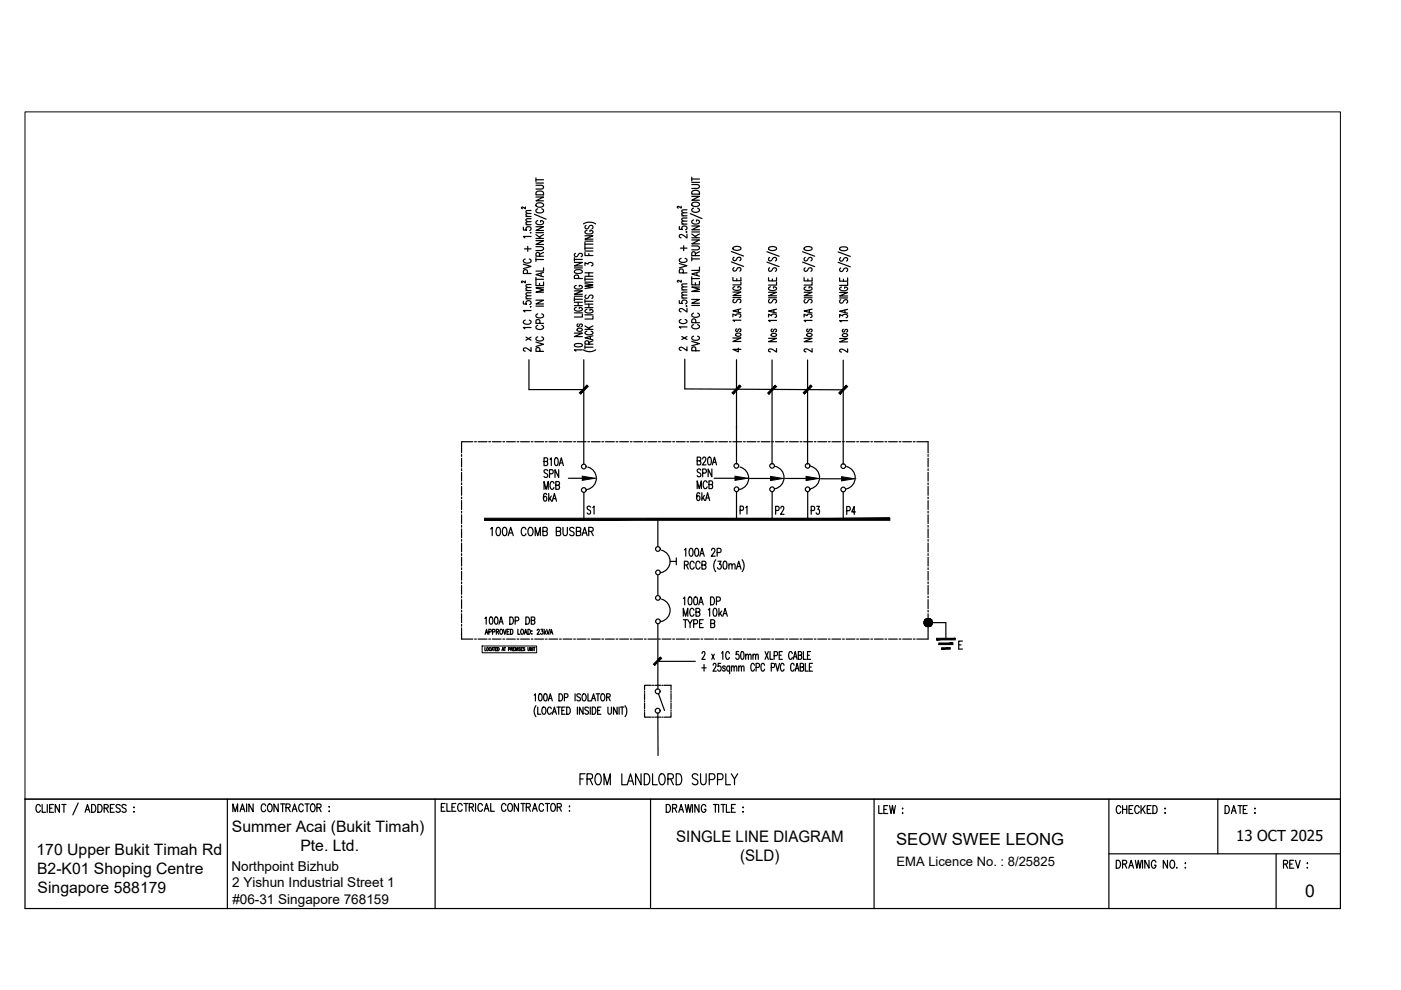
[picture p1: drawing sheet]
<svg xmlns="http://www.w3.org/2000/svg" width="297mm" height="210mm" viewBox="0 0 297 210" stroke-linecap="round" stroke-linejoin="round" font-family="sans-serif">
<defs><g id="words">
<g font-size="4.9">
<text x="113.9" y="105.1">MCB</text>
<text x="146.8" y="104.8">MCB</text>
<text x="167.2" y="110.4" transform="rotate(-90 167.2 110.4)">P2</text>
<text x="174.6" y="110.4" transform="rotate(-90 174.6 110.4)">P3</text>
<text x="178.2" y="110.4">P4</text>
</g>
<g font-size="4.4">
<text x="113.9" y="99.8">B10A</text>
<text x="113.9" y="102.3">SPN</text>
<text x="146.4" y="107.2">6kA</text>
<text x="123.1" y="110.1">S1</text>
<text x="155.6" y="110.1">P1</text>
</g>
<text font-size="3.7" x="276.7" y="190.2">0</text>
<text font-size="3.5" x="190" y="179.1">SEOW SWEE LEONG</text>
<g font-size="3.4">
<text x="143.3" y="178.6">SINGLE LINE DIAGRAM</text>
<text x="156.9" y="182.5">(SLD)</text>
</g>
<g font-size="3.3">
<text x="49.2" y="176.4">Summer Acai (Bukit Timah)</text>
<text x="7.8" y="181.4">170 Upper Bukit Timah Rd</text>
<text x="7.9" y="185.4">B2-K01 Shoping Centre</text>
<text x="63.7" y="180.4">Pte. Ltd.</text>
<text x="8" y="189.4">Singapore 588179</text>
</g>
<text font-size="3.2" x="262.1" y="178.3">13 OCT 2025</text>
<g font-size="2.9">
<text x="49.1" y="184.7">Northpoint Bizhub</text>
<text x="49.2" y="188.1">2 Yishun Industrial Street 1</text>
<text x="49.3" y="191.6">#06-31 Singapore 768159</text>
</g>
<text font-size="2.8" x="190.1" y="183.6">EMA Licence No. : 8/25825</text>
</g></defs>
<!-- layer: E-SLD-FRAME -->
<g fill="none" stroke="#000" stroke-width=".25">
<path d="M97.9 96.4v.4M97.9 97.1v1.9M97.9 99.4v.4M100.3 93.7h-2.4v2.3M100.6 93.7h.4M101.4 93.7h1.9M103.6 93.7h.4M104.4 93.7h1.8M106.6 93.7h.4M107.4 93.7h1.8M109.6 93.7h.4M110.4 93.7h1.9"/>
<path d="M112.6 93.7h.4M113.4 93.7h1.9M115.6 93.7h.4M116.4 93.7h1.8M118.6 93.7h.4M119.4 93.7h1.8M121.6 93.7h.4M122.4 93.7h1.9M124.6 93.7h.4M125.4 93.7h1.9M127.6 93.7h.4M128.4 93.7h1.8"/>
<path d="M130.6 93.7h.4M131.4 93.7h1.9M133.6 93.7h.4M134.4 93.7h1.9M136.6 93.7h.4M137.4 93.7h1.9M139.6 93.7h.4M140.4 93.7h1.8M142.6 93.7h.4M143.4 93.7h1.9M145.6 93.7h.4M146.4 93.7h1.9"/>
<path d="M148.6 93.7h.4M149.4 93.7h1.9M151.6 93.7h.4M152.4 93.7h1.8M154.6 93.7h.4M155.4 93.7h1.9M157.6 93.7h.4M158.4 93.7h1.9M160.6 93.7h.4M161.4 93.7h1.9M163.6 93.7h.4M164.4 93.7h1.9"/>
<path d="M166.6 93.7h.4M167.4 93.7h1.9M169.6 93.7h.4M170.4 93.7h1.9M172.6 93.7h.4M173.4 93.7h1.9M175.6 93.7h.4M176.4 93.7h1.9M178.6 93.7h.4M179.4 93.7h1.9M181.6 93.7h.4M182.4 93.7h1.9"/>
<path d="M184.6 93.7h.4M185.4 93.7h1.9M187.6 93.7h.4M188.4 93.7h1.9M190.6 93.7h.4M191.4 93.7h1.9M193.6 93.7h.4M194.4 93.7h2.4v2.3M196.8 96.4v.4M196.8 97.1v1.9M196.8 99.4v.4M97.9 100.2v1.8"/>
<path d="M97.9 102.4v.4M97.9 103.1v1.9M97.9 105.4v.4M97.9 106.1v1.9M97.9 108.4v.4M97.9 109.1v1.9M97.9 111.4v.4M97.9 112.1v1.9M97.9 114.4v.4M97.9 115.1v1.9M97.9 117.4v.4M97.9 118.1v1.9"/>
<path d="M196.8 100.2v1.8M196.8 102.4v.4M196.8 103.1v1.9M196.8 105.4v.4M196.8 106.1v1.9M196.8 108.4v.4M196.8 109.1v1.9M196.8 111.4v.4M196.8 112.1v1.9M196.8 114.4v.4M196.8 115.1v1.9M196.8 117.4v.4"/>
<path d="M196.8 118.1v1.9M97.9 133.1v2.4h2.4M97.9 120.4v.4M97.9 121.2v1.8M97.9 123.4v.4M97.9 124.1v1.9M97.9 126.4v.4M97.9 127.1v1.9M97.9 129.4v.4M97.9 130.1v1.9M97.9 132.4v.4M100.6 135.5h.4"/>
<path d="M101.4 135.5h1.9M103.6 135.5h.4M104.4 135.5h1.8M106.6 135.5h.4M107.4 135.5h1.8M109.6 135.5h.4M110.4 135.5h1.9M112.6 135.5h.4M113.4 135.5h1.9M115.6 135.5h.4M116.4 135.5h1.8M118.6 135.5h.4"/>
<path d="M119.4 135.5h1.8M121.6 135.5h.4M122.4 135.5h1.9M124.6 135.5h.4M125.4 135.5h1.9M127.6 135.5h.4M128.4 135.5h1.8M130.6 135.5h.4M131.4 135.5h1.9M133.6 135.5h.4M134.4 135.5h1.9M136.6 135.5h.4"/>
<path d="M137.4 135.5h1.9M139.6 135.5h.4M140.4 135.5h1.8M142.6 135.5h.4M143.4 135.5h1.9M145.6 135.5h.4M146.4 135.5h1.9M148.6 135.5h.4M149.4 135.5h1.9M151.6 135.5h.4M152.4 135.5h1.8M154.6 135.5h.4"/>
<path d="M155.4 135.5h1.9M157.6 135.5h.4M158.4 135.5h1.9M160.6 135.5h.4M161.4 135.5h1.9M163.6 135.5h.4M164.4 135.5h1.9M166.6 135.5h.4M167.4 135.5h1.9M169.6 135.5h.4M170.4 135.5h1.9M172.6 135.5h.4"/>
<path d="M173.4 135.5h1.9M175.6 135.5h.4M176.4 135.5h1.9M178.6 135.5h.4M179.4 135.5h1.9M181.6 135.5h.4M182.4 135.5h1.9M184.6 135.5h.4M185.4 135.5h1.9M187.6 135.5h.4M188.4 135.5h1.9M190.6 135.5h.4"/>
<path d="M191.4 135.5h1.9M193.6 135.5h.4M196.8 133.1v2.4h-2.4M196.8 120.4v.4M196.8 121.2v1.8M196.8 123.4v.4M196.8 124.1v1.9M196.8 126.4v.4M196.8 127.1v1.9M196.8 129.4v.4M196.8 130.1v1.9M196.8 132.4v.4"/>
</g>
<!-- layer: E-SLD-LEGENDF -->
<g fill="none" stroke="#000" stroke-width=".25">
<path d="M196.8 132h3.7v3.5"/>
<circle cx="196.8" cy="132" r=".86"/>
</g>
<g fill="#000" stroke="#000" stroke-width=".21">
<path d="M196.6 132.9h.4zM196.7 131.2h.2z"/>
<path d="M196.6 132.9h.3zM196.7 132.9h.2z"/>
<path d="M196.7 131.2h.3zM196.6 131.2h.4z"/>
<path d="M196.6 131.2h.4zM196.5 131.2h.5z"/>
<path d="M196.5 131.2h.6zM196.4 131.2h.7z"/>
<path d="M196.5 132.8h.5zM196.5 132.8l.5 .1z"/>
<path d="M196.4 131.2l.8 .1zM196.3 131.3h.9z"/>
<path d="M196.4 132.8h.7zM196.4 132.8h.6z"/>
<path d="M196.3 131.3h1zM196.3 131.3h1z"/>
<path d="M196.3 132.8h.9zM196.3 132.8h.8z"/>
<path d="M196.3 131.3l1 .1zM196.2 131.4h1.1z"/>
<path d="M196.3 132.7h1zM196.3 132.7l.9 .1z"/>
<path d="M196.2 131.4h1.2zM196.2 131.4h1.2z"/>
<path d="M196.2 132.7h1.1zM196.2 132.7h1.1z"/>
<path d="M196.2 131.4l1.2 .1zM196.2 131.4l1.2 .1z"/>
<path d="M196.2 132.6h1.2zM196.2 132.6l1.1 .1z"/>
<path d="M196.1 131.5h1.4zM196.1 131.5h1.4z"/>
<path d="M196.1 132.5h1.3zM196.1 132.5l1.3 .1z"/>
<path d="M196.1 131.5l1.4 .1zM196.1 131.5l1.4 .1z"/>
<path d="M196.1 132.5h1.4zM196.1 132.5h1.3z"/>
<path d="M196 131.6l1.6 .1zM196 131.6l1.6 .1z"/>
<path d="M196 132.4h1.5zM196 132.4l1.5 .1z"/>
<path d="M196 131.7l1.6 .1zM196 131.7l1.6 .1z"/>
<path d="M196 132.3h1.6zM196 132.3l1.5 .1z"/>
<path d="M195.9 131.8h1.7zM195.9 131.8h1.7z"/>
<path d="M195.9 132.3h1.7zM195.9 132.3h1.7z"/>
<path d="M195.9 131.8l1.7 .1zM195.9 131.8l1.7 .1z"/>
<path d="M195.9 132.2h1.7zM195.9 132.2l1.7 .1z"/>
<path d="M195.9 131.9l1.7 .1zM195.9 131.9l1.7 .1z"/>
<path d="M195.9 132l1.7 .1zM195.9 132l1.7 .1z"/>
<path d="M195.9 132.1h1.7zM195.9 132.1l1.7 .1z"/>
<path d="M198.6 135.3v.4l3.9-.4zM198.6 135.7l3.9-.4v.4z"/>
<path d="M199.1 136.3v.4l2.9-.4zM199.1 136.7l2.9-.4v.4z"/>
<path d="M199.7 137.3v.3l1.8-.3zM199.7 137.6l1.8-.3v.3z"/>
</g>
<!-- layer: SLD-TXT -->
<g fill="none" stroke="#000" stroke-width=".25">
<path d="M113.6 39.3h1.2l.4 .3-.2 .4-1.4 .1M113.6 37.7v.8M113.6 38.8h1.6M113.6 38.1h1.6M146.7 39.1h1.1l.5 .4-.2 .4-1.4 .1M146.7 37.6v.8M146.7 38.7h1.6M146.7 38h1.6M111 56l1.6 .5-1.6 .5M111 48.2v.6h.7a.48 .48 0 0 1 .4-.7 .48 .48 0 0 1 .3 .7l-.1 .1M111.2 52.8h1.4M111.4 54.9a.45 .45 0 0 0-.4 .6 .45 .45 0 0 0 .6 .3h.4a.45 .45 0 0 0 .6-.3 .45 .45 0 0 0-.4-.6"/>
<path d="M111.4 59.6v.4l-.7-.4-.1 .2 .2 .1M111.4 43.9v.4l-.4-.3a.21 .21 0 0 0-.3-.1 .21 .21 0 0 0-.1 .3l.2 .1M111.5 47.6h1.1M111.5 45.9h1.1M111.8 58l-.1-.7h-.7v.7h1.6M111.9 52.2v1.1M112.4 49.3h.2zM112.6 47l-1 .1-.1 .3 .3 .2M112.6 46.4h-1l-.1 .3 .3 .3M112.6 45.3h-1l-.1 .3 .3 .3M112.6 44.6l-1 .1-.1 .3 .3 .3M112.6 50.1h-1.6l.3 .3"/>
<path d="M113.3 45.4l2.5 1.1M113.6 59.8v.8h1.6v-.8M113.6 51h1.6l-1.6 .8h1.6M113.6 48.1h1.6l-1.6 .8h1.6M113.6 41.8h1.6l-1.6 .8h1.6M113.6 52.3h1.2l.4 .2v.2a.42 .42 0 0 1-.4 .4h-1.2M113.6 59.2h1.6M113.6 54.6v.8M113.6 58.8v.8M113.6 55h1.6M113.6 50.6h1.6M113.6 49.7l1.1 .9"/>
<path d="M113.6 49.3h1.6M113.7 40.7a1.06 1.06 0 0 1 1.5 .2v.4h-1.6zM113.7 43.2a1.14 1.14 0 0 1 1.5 .1 .89 .89 0 0 1-1.5 .4zM114 46.8a.45 .45 0 0 0-.4 .5 .45 .45 0 0 0 .6 .3h.4a.46 .46 0 0 0 .6-.4 .46 .46 0 0 0-.6-.4v.3M114 44.3a.45 .45 0 0 0-.4 .5 .45 .45 0 0 0 .6 .3h.4a.45 .45 0 0 0 .6-.3 .45 .45 0 0 0-.3-.5M114.4 54.3l-.1-.7h-.6l-.1 .7h1.6M114.7 57.9v.6M115.2 53.5l-.8 .4M115.2 49.7l-.9 .6M115.2 57.8l-1.6 .4 1.6 .5M115.2 56.8v.7h-1.6M121.8 55h1.7"/>
<path d="M121.8 54.6v.8M121.8 56.8h1.7M121.8 55.6h1.7l-1.7 .8h1.7M121.9 57.4a1.3 1.3 0 0 1 1.6 .1 .99 .99 0 0 1-1.6 .3zM122 53.7a.38 .38 0 0 0-.1 .6 .38 .38 0 0 0 .6-.1l.2-.3a.42 .42 0 0 1 .6-.2 .42 .42 0 0 1 .1 .6l-.2 .1M122.7 59l-.1-.6h-.7l-.1 .6h1.7M123.7 47.5a2.47 2.47 0 0 1 2.6 0M124 53.5v.7h1.7M124 50h1.7l-1.7 .7h1.7M124 56.3v-.6l.7 .3a.51 .51 0 0 1 .6-.3 .51 .51 0 0 1 .4 .6l-.3 .1M124 59.2h1.7M124 52.6h1.7"/>
<path d="M124 51.4v.7M124 52.2v.8M124 58.8v.8M124 59.8h1.7M124 58.6h1.7M124 57.8h1.7M124 53.2h1.7M124 51.8h1.7M124 51.1h1.7M124.3 47.8a.39 .39 0 0 0-.2 .6 .39 .39 0 0 0 .7-.1l.1-.3a.42 .42 0 0 1 .7-.1 .42 .42 0 0 1-.1 .6M124.4 48.8l-.4 .3a1.02 1.02 0 0 0 1.7 .3v-.3l-.2-.2-.4-.1v.3M124.8 53.8v.4"/>
<path d="M124.8 57.8v.8M144 55.9l1.7 .4-1.7 .5M144 48v.6l.7 .1a.48 .48 0 0 1 .1-.7 .48 .48 0 0 1 .6 0 .48 .48 0 0 1 .1 .7h-.2M144.3 52.6h1.4M144.4 54.8a.45 .45 0 0 0-.4 .5 .45 .45 0 0 0 .6 .3h.4a.46 .46 0 0 0 .6-.3 .46 .46 0 0 0-.3-.5M144.4 59.4v.4l-.4-.3a.21 .21 0 0 0-.3 0 .21 .21 0 0 0 0 .3h.1M144.4 43.7v.4l-.7-.3-.1 .2 .2 .1M144.6 47.5h1.1M144.6 45.8h1.1M144.9 57.9l-.2-.8-.6 .1-.1 .7h1.7M145 52.1v1M145.5 49.2h.2z"/>
<path d="M145.7 49.6v.9l-.8-.6-.6-.2-.2 .1-.1 .4 .4 .2M145.7 46.9h-1.1v.3l.3 .3M145.7 46.2l-1.1 .1v.3l.3 .3M145.7 45.1l-1.1 .1v.3l.3 .3M145.7 44.5h-1.1v.3l.3 .3M146.4 45.3l2.4 1M146.7 52.1h1.1l.5 .4-.2 .4-1.4 .1M146.7 59.1h1.6M146.7 54.5v.8M146.7 58.7v.8M146.7 54.9h1.6M146.7 50.4h1.6"/>
<path d="M146.7 49.6l1.1 .8M146.7 49.2h1.6M146.7 59.7v.7h1.6v-.7M146.7 50.9h1.6l-1.6 .8h1.6M146.7 47.9h1.6l-1.6 .8h1.6M146.7 41.6h1.6l-1.6 .9h1.6M146.7 43.1a1.14 1.14 0 0 1 1.6 .1 .93 .93 0 0 1-1.6 .4zM146.7 40.6a1.09 1.09 0 0 1 1.6 .2v.4h-1.6zM147.1 46.6a.45 .45 0 0 0-.4 .6 .45 .45 0 0 0 .6 .3h.4a.47 .47 0 0 0 .6-.4 .47 .47 0 0 0-.6-.5v.3M147.1 44.1a.46 .46 0 0 0-.4 .6 .46 .46 0 0 0 .6 .3h.4a.46 .46 0 0 0 .6-.3 .46 .46 0 0 0-.4-.6M147.4 60v.4M147.4 54.2v-.7l-.3-.1-.4 .1v.7h1.6"/>
<path d="M147.8 57.8v.6M148.3 56.6v.7h-1.6M148.3 53.4l-.9 .4M148.3 49.6l-.9 .5M148.3 57.6l-1.6 .5 1.6 .5M155.1 55.5l2.6 1M155.1 53.3l2.6 1M155.4 58.8v.7h1.7v-.7M155.5 52.4a1.29 1.29 0 0 1 1.6 .1 .8 .8 0 0 1-1.3 .5l-.4-.2zM155.6 56.7a.39 .39 0 0 0-.1 .7 .39 .39 0 0 0 .6-.1l.2-.3a.42 .42 0 0 1 .6-.2 .42 .42 0 0 1 0 .7M155.6 54.5a.39 .39 0 0 0-.1 .7 .39 .39 0 0 0 .6-.1l.2-.3a.42 .42 0 0 1 .6-.2 .42 .42 0 0 1 0 .7M156.2 59.1v.4"/>
<path d="M157.1 59.8v.6h-1.7M162.6 55.6l2.6 .9M162.6 53.4l2.6 .9M162.9 58.9v.7h1.7v-.7M163 52.5a1.32 1.32 0 0 1 1.6 .1 .98 .98 0 0 1-1.6 .3zM163.2 56.8a.39 .39 0 0 0-.2 .6 .39 .39 0 0 0 .7-.1l.1-.3a.41 .41 0 0 1 .7-.1 .41 .41 0 0 1-.1 .6M163.2 54.6a.39 .39 0 0 0-.2 .6 .39 .39 0 0 0 .7-.1l.1-.3a.41 .41 0 0 1 .7-.1 .41 .41 0 0 1-.1 .6M163.8 59.2v.4M164.6 59.8v.6h-1.7M170.2 55.6l2.5 .9M170.2 53.4l2.5 .9M170.5 58.9v.7h1.7v-.7"/>
<path d="M170.6 52.5a1.3 1.3 0 0 1 1.6 .1 .96 .96 0 0 1-1.6 .3zM170.7 56.8a.39 .39 0 0 0-.1 .6 .39 .39 0 0 0 .6-.1l.2-.3a.41 .41 0 0 1 .6-.1 .41 .41 0 0 1-.1 .6M170.7 54.6a.39 .39 0 0 0-.1 .6 .39 .39 0 0 0 .6-.1l.2-.3a.41 .41 0 0 1 .6-.1 .41 .41 0 0 1-.1 .6M171.3 59.2v.4M172.2 59.8v.6h-1.7M177.7 55.6l2.6 1M177.7 53.4l2.6 1M178 58.9v.7h1.7v-.7M178.1 52.5a1.37 1.37 0 0 1 1.6 .1 .96 .96 0 0 1-1.6 .4zM178.3 56.8a.39 .39 0 0 0-.2 .7 .39 .39 0 0 0 .6-.1l.3-.5 .5-.1a.4 .4 0 0 1 .2 .4 .4 .4 0 0 1-.2 .4M178.3 54.6a.39 .39 0 0 0-.2 .7 .39 .39 0 0 0 .6-.1l.3-.5 .5-.1a.4 .4 0 0 1 .2 .4 .4 .4 0 0 1-.2 .4M178.8 59.2v.4"/>
<path d="M179.7 59.9v.6h-1.7M111 63.9v.5l.7 .1a.48 .48 0 0 1 .4-.8 .48 .48 0 0 1 .3 .8l-.1 .1M111.4 67.9a.46 .46 0 0 0-.4 .5 .46 .46 0 0 0 .6 .3h.4a.45 .45 0 0 0 .6-.3 .45 .45 0 0 0-.4-.5M111.5 71.5l1.1 .6M111.5 63.3h1.1M111.5 61.6h1.1M112.4 65h.2zM112.6 73.7v.8l-1-.7a.38 .38 0 0 0-.6 .1 .38 .38 0 0 0 .3 .6h.1M112.6 62.7l-1 .1-.1 .2 .3 .3M112.6 62.1h-1l-.1 .3 .3 .3M112.6 61h-1l-.1 .3 .3 .3M112.6 60.3l-1 .1-.1 .3 .3 .3"/>
<path d="M112.6 69.4h-1.6l.3 .3M112.6 65.8h-1.6l.3 .3M112.6 71.5l-1.1 .6M113.6 63.6h1.6l-1.6 .8h1.6M113.6 72.5l1.6 .5-1.6 .5M113.6 64.9h1.6M114 71.4a.45 .45 0 0 0-.4 .6 .45 .45 0 0 0 .6 .3h.4a.45 .45 0 0 0 .6-.3 .45 .45 0 0 0-.3-.6M114 69a.46 .46 0 0 0-.4 .5 .46 .46 0 0 0 .6 .4h.4a.46 .46 0 0 0 .6-.4 .46 .46 0 0 0-.3-.5M114 66.5a.45 .45 0 0 0-.4 .6 .45 .45 0 0 0 .6 .3h.4a.45 .45 0 0 0 .6-.3 .45 .45 0 0 0-.3-.6M114.4 60.1v.5M114.5 74.5l-.1-.7h-.7l-.1 .7h1.6M114.5 68.6l-.2-.8-.6 .1-.1 .7h1.6"/>
<path d="M115.2 61h-1.6l1.6 .5-1.6 .4h1.6M121.8 66.3h1.7M121.8 64.8h1.7M121.8 64.1h1.7M121.8 63.5h1.7M121.8 63.1v.7M121.8 62.8h1.7M121.8 70.6h1.7l-1.7 .8h1.7M121.8 61.7h1.7l-1.7 .7h1.7M121.9 73l.6-.2a.73 .73 0 0 1 1 .5 1.34 1.34 0 0 1-1.7 0zM122.2 65.2l-.4 .2a.99 .99 0 0 0 1.6 .4l.1-.4-.3-.2h-.4v.2M122.2 60.5l-.4 .3a.97 .97 0 0 0 1.6 .3l.1-.3-.3-.2-.4-.1v.3"/>
<path d="M122.4 69.7l.6-.1 .5 .2a.58 .58 0 0 1-.6 .5 .58 .58 0 0 1-.5-.5zM122.6 68.7l-.2 .2v.3l.2 .1 .4-.6h.2a.31 .31 0 0 1 .3 .2 .31 .31 0 0 1-.1 .3l-.2 .1M122.6 64.1v.7M123.5 66.6v.6h-1.7M123.5 74.2h-1.7l.3 .3M123.7 74.2a2.35 2.35 0 0 0 2.6 0M124 60.1l1.7 .3-1.7 .3 1.7 .2-1.7 .3M124 73.6h1.7M124 63.5v.7M124 73.3v.7M124 69.8h1.7M124 69.1l1.2 .7"/>
<path d="M124 66.8h1.7M124 65.2h1.7M124 64.5h1.7M124 63.9h1.7M124.3 62.6a.39 .39 0 0 0-.2 .6 .39 .39 0 0 0 .7-.1l.1-.3a.42 .42 0 0 1 .6-.2 .42 .42 0 0 1 .2 .6l-.2 .1M124.4 70.2l-.4 .3a.99 .99 0 0 0 1.7 .3v-.3l-.4-.3M124.4 65.6l-.4 .3a1.02 1.02 0 0 0 1.7 .3v-.3l-.2-.2-.4-.1v.3M124.8 73v-.6h-.7l-.1 .6h1.7M124.8 64.5v.7M125.2 71.4v.5M125.7 71.2l-1.7 .4 1.7 .4M125.7 72.3l-.9 .3"/>
<path d="M125.7 67v.6h-1.7M125.7 69.1l-.9 .5M144 63.7v.6l.7 .1a.47 .47 0 0 1 .4-.8 .47 .47 0 0 1 .4 .8h-.2M144.4 67.7a.45 .45 0 0 0-.4 .6 .45 .45 0 0 0 .6 .3h.4a.45 .45 0 0 0 .6-.3 .45 .45 0 0 0-.3-.6M144.6 71.3l1.1 .7M144.6 63.2h1.1M144.6 61.5h1.1M145.5 64.9h.2zM145.7 71.3l-1.1 .7M145.7 73.5v.9l-.8-.6-.6-.2-.2 .1-.1 .4 .4 .2M145.7 65.4v.8l-.8-.6-.6-.2-.2 .1-.1 .4 .4 .2M145.7 62.6h-1.1v.3l.3 .3"/>
<path d="M145.7 61.9l-1.1 .1v.3l.3 .3M145.7 60.8l-1.1 .1v.3l.3 .3M145.7 60.2h-1.1v.3l.3 .3M145.7 69.3h-1.7l.3 .3M146.7 72.4l1.6 .4-1.6 .5M146.7 64.8h1.6M146.7 63.5h1.6l-1.6 .8h1.6M147.1 71.3a.45 .45 0 0 0-.4 .5 .45 .45 0 0 0 .6 .4h.4a.46 .46 0 0 0 .6-.3 .46 .46 0 0 0-.4-.6M147.1 68.8a.45 .45 0 0 0-.4 .6 .45 .45 0 0 0 .6 .3h.4a.45 .45 0 0 0 .6-.3 .45 .45 0 0 0-.4-.6M147.1 66.4a.46 .46 0 0 0-.4 .6 .46 .46 0 0 0 .6 .3h.4a.46 .46 0 0 0 .6-.3 .46 .46 0 0 0-.4-.6M147.5 74.4l-.1-.8-.7 .1v.7h1.6M147.5 68.4l-.1-.7h-.7v.7h1.6"/>
<path d="M148.3 60.9h-1.6l1.6 .4-1.6 .5h1.6M155.4 67.2v-.6l.6 .3a.51 .51 0 0 1 .7-.3 .51 .51 0 0 1 .3 .6l-.2 .1M155.4 63.1h1.7M155.4 71.7h1.7l-1.7 .7h1.7M155.4 61.9h1.7l-1.7 .8h1.7M155.6 63.5a.39 .39 0 0 0-.1 .6 .39 .39 0 0 0 .6-.1l.2-.3a.42 .42 0 0 1 .6-.2 .42 .42 0 0 1 0 .7M155.8 60.8l-.4 .2a1 1 0 0 0 1.6 .4l.1-.2a.44 .44 0 0 0-.2-.4 .44 .44 0 0 0-.5 0v.2M156 70.8a.53 .53 0 0 1 .7-.2 .53 .53 0 0 1 .3 .6 .53 .53 0 0 1-.6 .2 .53 .53 0 0 1-.4-.6zM156.2 69.7l-.2 .2v.4h.4l.2-.5 .3-.1 .2 .2-.1 .4h-.1M156.5 73.8v.8l-1.1-.5h1.7M156.5 65.7v.5M157.1 65.5l-1.7 .4 1.7 .4"/>
<path d="M157.1 67.9h-1.7l.3 .3M162.9 71.7h1.7l-1.7 .7h1.7M162.9 62h1.7l-1.7 .7h1.7M162.9 67.2v-.6l.7 .3a.51 .51 0 0 1 .6-.3 .51 .51 0 0 1 .4 .6l-.3 .1M162.9 63.1h1.7M163.2 63.5a.39 .39 0 0 0-.2 .6 .39 .39 0 0 0 .7-.1l.1-.3a.41 .41 0 0 1 .7-.1 .41 .41 0 0 1-.1 .6M163.4 60.8a.36 .36 0 0 0-.4 .2 .36 .36 0 0 0 0 .4 1.32 1.32 0 0 0 1.6-.1v-.2l-.2-.2-.4-.1v.3M163.6 70.8l.4-.1 .6 .1a.53 .53 0 0 1-.4 .6 .53 .53 0 0 1-.6-.2zM163.8 69.8l-.3 .2 .1 .3h.3l.3-.5h.2l.2 .2v.3l-.2 .1M164.1 65.7v.5M164.6 73.9v.7l-1-.6a.36 .36 0 0 0-.6 .1 .36 .36 0 0 0 .4 .5M164.6 65.5l-1.7 .4 1.7 .5"/>
<path d="M164.6 67.9h-1.7l.4 .3M170.5 67.2v-.6l.6 .3a.51 .51 0 0 1 .6-.3 .51 .51 0 0 1 .4 .6l-.2 .1M170.5 63.1h1.7M170.5 71.7h1.7l-1.7 .7h1.7M170.5 62h1.7l-1.7 .7h1.7M170.7 63.5a.39 .39 0 0 0-.1 .6 .39 .39 0 0 0 .6-.1l.2-.3a.41 .41 0 0 1 .6-.1 .41 .41 0 0 1-.1 .6M170.9 60.8l-.4 .3a.99 .99 0 0 0 1.6 .3l.1-.3-.3-.2-.4-.1v.3M171.1 70.8l.4-.1 .6 .1a.53 .53 0 0 1-.3 .6 .53 .53 0 0 1-.7-.2zM171.3 69.8l-.3 .2 .1 .3h.4l.2-.5h.2l.3 .2-.1 .3-.2 .1M171.6 65.7v.5M172.2 73.9v.7l-1.1-.6a.36 .36 0 0 0-.6 .1 .36 .36 0 0 0 .4 .5M172.2 65.5l-1.7 .4 1.7 .5"/>
<path d="M172.2 67.9h-1.7l.3 .3M178 71.8h1.7l-1.7 .7h1.7M178 62h1.7l-1.7 .8h1.7M178 67.3v-.6l.7 .3a.51 .51 0 0 1 .6-.4 .51 .51 0 0 1 .3 .7l-.2 .1M178 63.2h1.7M178.3 63.5a.39 .39 0 0 0-.2 .7 .39 .39 0 0 0 .6-.1l.3-.5 .5-.1a.4 .4 0 0 1 .2 .4 .4 .4 0 0 1-.2 .4M178.4 60.9a.42 .42 0 0 0-.4 .5 .42 .42 0 0 0 .7 .3h.4a.44 .44 0 0 0 .6-.4 .44 .44 0 0 0-.6-.4v.2M178.7 70.9a.53 .53 0 0 1 .6-.2 .53 .53 0 0 1 .3 .5 .53 .53 0 0 1-.6 .3 .53 .53 0 0 1-.3-.6zM178.8 69.8l-.2 .2 .1 .4h.3l.2-.5 .3-.1 .2 .2-.2 .4M179.1 65.7v.6M179.7 74v.7l-1-.6a.36 .36 0 0 0-.7 .1 .36 .36 0 0 0 .4 .4M179.7 65.6l-1.7 .4 1.7 .4"/>
<path d="M179.7 68h-1.7l.3 .3M147.8 97.7l.7-.1v-.5l-.7-.2v1.7l.7-.2 .1-.4-.3-.3M149 97.3v-.2a.37 .37 0 0 1 .6-.1 .37 .37 0 0 1 0 .6l-.7 1h.8M150.2 97l.3-.1a1.16 1.16 0 0 1 0 1.7h-.1a1.31 1.31 0 0 1-.2-1.6zM151 98.6l.5-1.7 .4 1.7M151.2 98h.6M104 112.2l.4-.4v1.8M105.4 111.9l.3-.1a1.15 1.15 0 0 1 0 1.8h-.1a1.25 1.25 0 0 1-.2-1.7zM106.7 111.9l.4-.1a1.15 1.15 0 0 1 0 1.8h-.2a1.27 1.27 0 0 1-.2-1.7zM107.7 113.6l.6-1.8 .5 1.8M107.9 113h.7M111.5 112.2a.52 .52 0 0 0-.6-.4 .52 .52 0 0 0-.4 .7v.4a.51 .51 0 0 0 .4 .7 .51 .51 0 0 0 .6-.5"/>
<path d="M112.2 111.9l.1-.1a.96 .96 0 0 1 .8 .7 .96 .96 0 0 1-.4 1l-.1 .1a.96 .96 0 0 1-.7-.7 .96 .96 0 0 1 .3-1zM113.5 113.6v-1.8l.5 1.8 .6-1.8v1.8M115.1 112.7l.8-.1 .1-.3-.1-.4-.8-.1v1.8h.6l.3-.2v-.4l-.3-.3M117.9 112.7l.9-.1 .1-.3-.1-.4-.9-.1v1.8h.6l.3-.2 .1-.4-.4-.3M119.4 111.8v1.3a.47 .47 0 0 0 .4 .5 .47 .47 0 0 0 .5-.5v-1.3M121.7 112.1a.47 .47 0 0 0-.6-.3 .47 .47 0 0 0-.3 .6l.8 .4a.48 .48 0 0 1-.1 .8 .48 .48 0 0 1-.7-.3M122.2 112.7l.8-.1 .1-.3-.1-.4-.8-.1v1.8h.6l.3-.2v-.4l-.3-.3M123.4 113.6l.6-1.8 .5 1.8M123.6 113h.7M124.8 112.7l.8-.1 .2-.3-.1-.3-.3-.2h-.6v1.8M125.3 112.7l.5 .9M145.1 116.6l.3-.3v1.6"/>
<path d="M145.1 119.8l.7-.1 .1-.2-.1-.4-.7-.1v1.7M145.5 119.8l.4 .9M146.3 116.3h.3a1.14 1.14 0 0 1 0 1.6h-.1a1.27 1.27 0 0 1-.2-1.6zM147.2 119.4a.46 .46 0 0 0-.6-.4 .46 .46 0 0 0-.3 .6v.4a.46 .46 0 0 0 .3 .7 .46 .46 0 0 0 .6-.4M147.5 116.3h.3a1.14 1.14 0 0 1 0 1.6h-.2a1.27 1.27 0 0 1-.1-1.6zM148.4 117.9l.4-1.6 .5 1.6M148.4 119.4a.46 .46 0 0 0-.5-.4 .46 .46 0 0 0-.4 .6v.4a.46 .46 0 0 0 .4 .7 .46 .46 0 0 0 .5-.4M148.5 117.4h.6M148.8 119.8l.7-.1 .2-.2-.2-.4-.7-.1v1.7h.6l.2-.2 .1-.4-.3-.3M150.9 116.7v-.3a.38 .38 0 0 1 .6 0 .38 .38 0 0 1 0 .5l-.7 1h.8M151.8 118.7a2.1 2.1 0 0 0 0 2.5M152 117.2l.8-.1v-.8h-.8v1.6"/>
<path d="M152.2 119h.7l-.4 .6a.48 .48 0 0 1 .4 .7 .48 .48 0 0 1-.8 0M153.5 119.1l.3-.1a1.19 1.19 0 0 1 0 1.7h-.1a1.31 1.31 0 0 1-.2-1.6zM154.5 119.9l.3-.4 .3 .1 .1 1.1M154.5 119.5v1.2M155.2 119.9l.3-.4 .3 .1 .1 1.1M157.3 118.7a2.1 2.1 0 0 1 0 2.5M102.8 131.1l.3-.3v1.5M102.8 137.3v.7h.3M102.9 134.5l.3-1.1 .2 1.1M103 134.1h.3M103.3 137.3a.32 .32 0 0 1 .3 .3 .32 .32 0 0 1-.3 .3zM103.6 134l.5-.1v-.4l-.5-.1v1.1"/>
<path d="M103.9 130.9l.3-.1a.93 .93 0 0 1-.1 1.5 1.24 1.24 0 0 1-.2-1.4zM104.1 137.4a.19 .19 0 0 0-.3-.1 .19 .19 0 0 0-.1 .2v.2a.19 .19 0 0 0 .1 .3 .19 .19 0 0 0 .3-.2M104.2 138l.2-.7 .1 .7M104.2 137.7h.3M104.4 134l.5-.1v-.4l-.5-.1v1.1M104.6 137.3h.3M104.8 137.3v.7M105 130.9h.4l.1 .2v1l-.2 .2-.4-.2-.1-.6zM105.1 137.6h.1M105.2 133.9l.5-.1v-.3l-.5-.1v1.1M105.4 137.3h-.3v.7h.3M105.5 133.9l.2 .6"/>
<path d="M105.5 137.3a.34 .34 0 0 1 .4 .3 .34 .34 0 0 1-.4 .4zM105.8 132.3l.4-1.5 .5 1.5M106 131.8h.5M106.1 133.5l.1-.1a.55 .55 0 0 1 .4 .6 .55 .55 0 0 1-.4 .5 .74 .74 0 0 1-.1-1zM106.4 138l.2-.7 .2 .7M106.5 137.7h.2M106.7 133.4l.3 1.1 .3-1.1M106.9 137.3h.3M107 137.3v.7M107.5 133.9h.3M107.8 137.6h.3v-.3h-.3v.7M108 133.4h-.5v1.1h.5"/>
<path d="M108.1 130.8a.81 .81 0 0 1 .8 .6 .81 .81 0 0 1-.3 .9h-.5zM108.2 133.4a.53 .53 0 0 1 .6 .6 .53 .53 0 0 1-.6 .5zM108.3 137.6h.3v-.3h-.3v.7M108.5 137.6l.2 .4M108.8 137.6h.2M109.1 137.3h-.3v.7h.3M109.2 131.6l.7-.1v-.6l-.7-.1v1.5M109.3 138v-.7l.2 .7 .2-.7v.7M109.8 133.4v1.1h.4M109.8 137.3v.7M110.3 137.4l-.2-.1-.1 .2 .3 .4h-.3M110.5 137.6h.2"/>
<path d="M110.6 133.5v-.1a.55 .55 0 0 1 .4 .6 .55 .55 0 0 1-.4 .5 .71 .71 0 0 1 0-1zM110.8 137.3h-.3v.7h.3M111.2 134.5l.2-1.1 .3 1.1M111.3 137.4l-.3-.1v.2l.3 .4h-.4M111.3 134.1h.3M111.5 130.8a.81 .81 0 0 1 .8 .5 .81 .81 0 0 1-.3 1h-.5zM111.9 133.4a.53 .53 0 0 1 .6 .6 .53 .53 0 0 1-.6 .5zM111.9 137.3l.2 .7 .2-.1v-.6M112.6 131.5h.7v-.6l-.7-.1v1.5l.8-.1v-.5l-.3-.2M112.8 134.4h.1M112.8 133.8h.1M112.8 137.3v.7l-.3-.7v.7"/>
<path d="M113 137.3v.7M113.1 137.3h.3M113.3 137.3v.7M113.9 133.7v-.2a.24 .24 0 0 1 .4 0 .24 .24 0 0 1 0 .3l-.4 .7h.5M114.7 133.4h.4l-.2 .4a.3 .3 0 0 1 .2 .5 .3 .3 0 0 1-.5 0M115.4 133.4v1.1M115.6 134.1l.2 .4M115.8 133.8l-.4 .5M115.9 133.4l.3 1.1 .3-1.1M116.6 134.5l.3-1.1 .3 1.1M116.7 134.1h.4M144.9 126.9l.3-.3v1.6"/>
<path d="M144.9 130.7v-1.7l.5 1.7 .4-1.7v1.7M144.9 131.4h.8M145.3 131.4v1.7M145.8 131.4l.5 .8v.9M146.1 126.7l.3-.1a1.14 1.14 0 0 1 0 1.6h-.2a1.31 1.31 0 0 1-.1-1.5zM146.8 131.4l-.5 .8M147.1 132.3l.7-.1v-.7l-.7-.1v1.7M147.1 129.4a.46 .46 0 0 0-.5-.4 .46 .46 0 0 0-.4 .6v.4a.46 .46 0 0 0 .4 .6 .46 .46 0 0 0 .5-.3M147.2 126.7l.4-.1a1.19 1.19 0 0 1 0 1.6h-.2a1.31 1.31 0 0 1-.2-1.5zM147.6 129.8l.7-.1 .1-.2-.1-.4-.7-.1v1.7h.5l.2-.2 .1-.4-.3-.3M148.2 128.2l.4-1.6 .5 1.6M148.3 127.7h.6"/>
<path d="M148.3 132.2h.5M148.9 138.5v-.2a.35 .35 0 0 1 .5 0 .35 .35 0 0 1 0 .5l-.6 1h.7M149.1 131.4h-.8v1.7h.8M150.2 129.3l.3-.3v1.7M150.7 126.6a.9 .9 0 0 1 .8 .6 .9 .9 0 0 1-.3 1h-.5zM150.7 132.2l.7-.1 .1-.2-.1-.4-.7-.1v1.7h.5l.3-.2v-.4l-.3-.3M150.9 138.7l.6 1.1M151.3 129.1l.3-.1a1.14 1.14 0 0 1 0 1.7h-.1a1.31 1.31 0 0 1-.2-1.6zM151.5 138.7l-.6 1.1M151.9 127.5l.7-.1 .1-.3-.1-.4-.7-.1v1.6M152.4 129v1.7M152.7 130l.4 .7"/>
<path d="M153 138.5l.3-.4v1.7M153 129.6l-.6 .7M153.3 130.7l.4-1.7 .5 1.7M153.4 130.1h.6M154.6 138.5l-.2-.4a.95 .95 0 0 0-.3 1.6l.3 .1 .2-.4M156.2 120.7l.4-1.7 .5 1.7M156.3 120.1h.6M156.6 138.1h-.5v.7a.35 .35 0 0 1 .6 .1v.4a.41 .41 0 0 1-.4 .5l-.3-.3M157.2 138.2l.2-.1 .3 .4v1l-.3 .3-.3-.3zM158.1 139l.3-.3 .2 .1 .1 1M158.1 138.7v1.1M158.7 139l.2-.3 .3 .1v1"/>
<path d="M159.6 139l.3-.3 .3 .1v1M159.6 138.7v1.1M160.2 139l.3-.3 .2 .1 .1 1M162.2 138.1l.7 1.7M162.9 138.1l-.7 1.7M163.3 138.1v1.7h.6M164.1 139l.6-.1v-.7l-.6-.1v1.7M165.2 138.9h.4M165.9 138.1h-.7v1.7h.7M168 138.5l-.3-.4a.91 .91 0 0 0-.5 .9 .91 .91 0 0 0 .5 .8l.3-.4M168.2 139.8l.4-1.7 .4 1.7M168.3 139.2h.6"/>
<path d="M169.3 138.9l.6-.1v-.6l-.6-.1v1.7l.6-.1 .1-.5-.3-.3M170.3 138.1v1.7h.6M171.2 138.9h.4M171.9 138.1h-.7v1.7h.7M203.3 136.7h.5M204.1 135.9h-.8v1.7h.8M113.2 147.4l.3-.3v1.5M113.6 149.6a1.95 1.95 0 0 0 0 2.3M114 149.9v1.5h.7M114.3 147.2l.3-.1a.99 .99 0 0 1 0 1.5h-.1a1.2 1.2 0 0 1-.2-1.4zM115.1 150l.1-.1a.84 .84 0 0 1 .3 1.5h-.1a.86 .86 0 0 1-.3-1.4zM115.4 147.2l.3-.1a.99 .99 0 0 1 0 1.5l-.4-.3v-.6z"/>
<path d="M116.2 148.6l.5-1.5 .4 1.5M116.4 148.1h.5M116.9 150.3a.43 .43 0 0 0-.5-.4 .43 .43 0 0 0-.3 .6v.3a.43 .43 0 0 0 .2 .6 .43 .43 0 0 0 .6-.3M117.1 151.4l.4-1.5 .5 1.5M117.3 150.9h.5M118.1 149.9h.7M118.5 149.9v1.5M118.5 147.1a.81 .81 0 0 1 .8 .5 .81 .81 0 0 1-.3 .9l-.5 .1zM119.1 150.6h.5M119.7 147.9l.6-.1 .1-.2-.1-.4-.6-.1v1.5M119.8 149.9h-.7v1.5h.7M120.1 149.9a.81 .81 0 0 1 .8 .5 .81 .81 0 0 1-.2 1h-.6z"/>
<path d="M121.9 147.1v1.5M122.4 149.9v1.5M123.1 147.3l-.3-.2-.5 .2 .1 .4 .5 .2a.41 .41 0 0 1 .1 .7 .41 .41 0 0 1-.7-.2M123.6 149.9v1.5l-.7-1.5v1.5M123.6 147.2l.1-.1a.78 .78 0 0 1 .6 .8 .78 .78 0 0 1-.6 .7 1.06 1.06 0 0 1-.1-1.4zM124.7 147.1v1.5h.6M124.8 150.1l-.5-.2a.34 .34 0 0 0-.3 .3 .34 .34 0 0 0 .2 .4l.3 .1a.4 .4 0 0 1 .2 .7 .4 .4 0 0 1-.7-.2M125.1 149.9v1.5M125.4 148.6l.4-1.5 .5 1.5M125.6 149.9a.82 .82 0 0 1 .8 .5 .82 .82 0 0 1-.3 1h-.5zM125.6 148.1h.5M126.4 147.1h.7"/>
<path d="M126.7 150.6h.4M126.8 147.1v1.5M127.4 149.9h-.7v1.5h.7M127.6 147.2l.1-.1a.78 .78 0 0 1 .6 .8 .78 .78 0 0 1-.6 .7 1.06 1.06 0 0 1-.1-1.4zM128.6 147.8l.7-.1v-.5l-.7-.1v1.5M128.9 149.9v1.3l.3 .2 .4-.2v-1.3M129 147.8l.4 .8M130.8 149.9v1.5l-.7-1.5v1.5M131.3 149.9v1.5M131.5 149.9h.8M131.9 149.9v1.5M132.5 149.6a1.95 1.95 0 0 1 0 2.3"/>
<path d="M148.8 141.6h.9M149.3 140.9v1.4M151.2 141l.1-.2a.35 .35 0 0 1 .5 0 .35 .35 0 0 1 0 .5l-.6 1h.7M152.8 140.6h-.5v.7a.35 .35 0 0 1 .6 .1v.4a.41 .41 0 0 1-.5 .5l-.2-.3M153.8 141.4l-.2-.2-.3 .1v.3l.4 .2 .1 .3-.2 .2-.4-.2M154.7 141.4l-.1-.1a.51 .51 0 0 0-.6 .3 .51 .51 0 0 0 .2 .6l.3 .1 .2-.2M154.7 141.2v1.6M155.1 141.5l.2-.3 .3 .1v1M155.1 141.2v1.1M155.6 141.5l.3-.3 .3 .1v1M156.6 141.5l.3-.3 .2 .1 .1 1M156.6 141.2v1.1"/>
<path d="M157.2 141.5l.2-.3 .3 .1v1M159.9 141l-.2-.4a.91 .91 0 0 0-.5 .9 .91 .91 0 0 0 .5 .8l.2-.4M160.3 141.5l.6-.1v-.7l-.6-.1v1.7M162.1 141l-.3-.4a.96 .96 0 0 0-.3 1.6l.3 .1 .3-.4M163.5 141.5l.6-.1v-.7l-.6-.1v1.7M164.5 140.6l.4 1.7 .4-1.7M166.2 141l-.2-.4a.91 .91 0 0 0-.6 .9 .91 .91 0 0 0 .6 .8l.2-.4M168.4 141l-.3-.4a.96 .96 0 0 0-.3 1.6l.3 .1 .3-.4M168.6 142.3l.4-1.7 .4 1.7M168.7 141.7h.6M169.7 141.4l.6-.1v-.6l-.6-.1v1.7l.6-.2v-.5l-.2-.2M170.7 140.6v1.7h.7"/>
<path d="M171.6 141.4h.4M172.3 140.6h-.7v1.7h.7M123 165.2h.6M124 164.1h-1v2.3M124.5 165.2h.7a.57 .57 0 0 0 .4-.6 .57 .57 0 0 0-.4-.5h-.7v2.3M125.1 165.2l.5 1.2M126.5 164.2l.1-.1a1.03 1.03 0 0 1 .9 1.4l-.1 .3a.57 .57 0 0 1-.9 .5l-.4-.8 .1-.9zM128.1 166.4v-2.3l.6 2.3 .7-2.3v2.3M131.8 164.1v2.3h1M133 166.4l.7-2.3 .6 2.3M133.3 165.6h.8M135.9 164.1v2.3l-1.1-2.3v2.3"/>
<path d="M136.6 164.1h.6a1.4 1.4 0 0 1 0 2.3h-.6zM138.4 164.1v2.3h.9M140 164.2l.2-.1a1.03 1.03 0 0 1 .8 1.4l-.1 .3a.58 .58 0 0 1-.5 .6 .58 .58 0 0 1-.6-.6l-.1-.9zM141.6 165.2h.8a.57 .57 0 0 0 .4-.6 .57 .57 0 0 0-.4-.5h-.8v2.3M142.2 165.2l.6 1.2M143.4 164.1h.5a1.4 1.4 0 0 1 0 2.3h-.5zM148 164.4a.59 .59 0 0 0-.8-.3 .59 .59 0 0 0-.3 .7l.9 .6a.62 .62 0 0 1-.1 1 .62 .62 0 0 1-.9-.4M148.5 164.1v1.6a.6 .6 0 0 0 .6 .7 .6 .6 0 0 0 .6-.7v-1.6M150.4 165.3h.7a.65 .65 0 0 0 .5-.6 .65 .65 0 0 0-.5-.6h-.7v2.3M152.1 165.3h.8a.66 .66 0 0 0 .4-.6 .66 .66 0 0 0-.4-.6h-.8v2.3M153.9 164.1v2.3h1M155.1 164.1l.6 1.1v1.2"/>
<path d="M156.4 164.1l-.7 1.1"/>
</g>
<!-- layer: SLD -->
<g fill="#000" stroke="#000" stroke-width=".21">
<path d="M123.5 101l2.6 .4-2.6 .4zM155.8 101l2.7 .4-2.7 .4zM163.4 101l2.6 .4-2.6 .5zM170.9 101l2.7 .4-2.7 .5zM178.4 101.1l2.7 .4-2.7 .5z"/>
<path d="M102.8 109.9v.4l85.9-.4zM102.8 110.3l85.9-.4v.4z"/>
</g>
<g fill="none" stroke="#000" stroke-width=".25">
<path d="M112.1 76.3v6.3h11.7M145.2 76.2v6.3M120.5 101.4h3M151.4 101.4h4.4M158.9 101.4h4.5M166.5 101.4h4.4M174 101.5h4.4"/>
<circle cx="139.4" cy="146.6" r=".52"/>
<circle cx="139.4" cy="150.7" r=".52"/>
</g>
<!-- layer: SLD-LINE -->
<g fill="none" stroke="#000" stroke-width=".25">
<path d="M123.8 76.3v22.1M156.2 76.3v22.1M163.7 76.3v22.1M171.2 76.3v22.1M178.8 76.4v22.1M145.2 82.5l33.6 .1M123.8 104.5v5.6M139.5 110.1v5.8M156.2 104.2v5.9M163.7 104.2v5.9M171.2 104.2v5.9M178.8 104.3v5.9"/>
<path d="M139.5 122v4.1M139.5 132.3v13.8"/>
</g>
<!-- layer: SLD-TXT -->
<g fill="#000" stroke="#000" stroke-width=".21">
<path d="M124.4 81.7l-1.6 1.6 .3 .2zM124.4 81.7l.3 .2-1.6 1.6z"/>
<path d="M156.8 81.7l-1.6 1.6 .3 .2zM156.8 81.7l.3 .2-1.6 1.6z"/>
<path d="M164.4 81.7l-1.6 1.6 .2 .3zM164.4 81.7l.2 .3-1.6 1.6z"/>
<path d="M170.3 83.3l.2 .2 1.4-1.8zM171.9 81.7l.3 .2-1.7 1.6z"/>
<path d="M177.8 83.3l.3 .3 1.3-1.9zM179.4 81.7l.3 .3-1.6 1.6z"/>
<path d="M138.5 140.8l.3 .2 1.2-1.7zM140 139.3l.3 .3-1.5 1.4z"/>
</g>
<!-- layer: 0 -->
<g fill="none" stroke="#000" stroke-width=".25">
<path d="M124.6 99a2.44 2.44 0 0 1 1.8 2.4 2.44 2.44 0 0 1-1.8 2.4M156.9 99a2.44 2.44 0 0 1 1.8 2.4 2.44 2.44 0 0 1-1.8 2.4M164.4 98.9a2.44 2.44 0 0 1 1.8 2.4 2.44 2.44 0 0 1-1.8 2.3M171.9 98.9a2.44 2.44 0 0 1 1.9 2.4 2.44 2.44 0 0 1-1.9 2.3M179.5 98.9a2.44 2.44 0 0 1 1.8 2.4 2.44 2.44 0 0 1-1.8 2.4M140.3 116.7a2.44 2.44 0 0 1 1.8 2.3 2.44 2.44 0 0 1-1.9 2.4M142.1 119h1.3M143.4 118.3v1.5M140.3 127a2.44 2.44 0 0 1 1.8 2.4 2.44 2.44 0 0 1-1.9 2.4M136.7 151.1v1h1.4M136.7 146.6v.2M136.7 147.1v1.2"/>
<path d="M136.7 148.6v.2M136.7 149v1.3M136.7 150.6v.2M138.1 145.3h-1.4v1M138.3 145.3h.3M138.3 152.1h.3M138.8 145.3h1.3M138.8 152.1h1.3M139.5 151.2v9M139.5 140.2h7.9M139.6 147.1l1.3 3.5M140.3 145.3h.3"/>
<path d="M140.3 152.1h.3M140.8 145.3h1.5v1M142.3 151.1v1h-1.5M142.3 146.6v.2M142.3 147.1v1.2M142.3 148.6v.2M142.3 149v1.3M142.3 150.6v.2M5.3 169.4h278.9v23.2h-278.9zM48.2 169.4v23.2M92.3 169.4v23.2M137.9 169.4v23.2"/>
<path d="M185.3 169.4v23.2M235.1 169.4v23.2M258.2 169.4v11.6M270.6 181v11.6"/>
<circle cx="123.8" cy="98.9" r=".5"/>
<circle cx="156.1" cy="98.8" r=".5"/>
<circle cx="163.7" cy="98.8" r=".5"/>
<circle cx="171.2" cy="98.8" r=".5"/>
<circle cx="178.8" cy="98.8" r=".5"/>
<circle cx="123.8" cy="103.9" r=".5"/>
<circle cx="139.5" cy="116.4" r=".5"/>
<circle cx="156.2" cy="103.7" r=".5"/>
<circle cx="163.7" cy="103.7" r=".5"/>
<circle cx="171.2" cy="103.7" r=".5"/>
<circle cx="178.8" cy="103.8" r=".5"/>
<circle cx="139.5" cy="126.8" r=".5"/>
<circle cx="139.5" cy="121.4" r=".5"/>
<circle cx="139.5" cy="131.7" r=".5"/>
</g>
<path d="M5.3 23.7h278.9v145.7h-278.9zM102.2 137h11.6v1.4h-11.6z" fill="none" stroke="#000" stroke-width=".21"/>
<!-- layer: TXT -->
<g fill="none" stroke="#000" stroke-width=".25">
<path d="M8.6 171a.48 .48 0 0 0-.6-.4 .48 .48 0 0 0-.4 .6v.4a.48 .48 0 0 0 .4 .6 .48 .48 0 0 0 .6-.4M8.9 170.6v1.6h.8M10 170.6v1.6M10.5 171.4h.5M11.4 170.6h-.9v1.6h.9M12.6 170.6v1.6l-.9-1.6v1.6M13.1 170.6h.9M13.6 170.6v1.6M16.6 170.3l-1.2 2.5M18 172.2l.5-1.6 .5 1.6M18.2 171.7h.6M19.4 170.6a.88 .88 0 0 1 .9 .5 .88 .88 0 0 1-.2 1l-.7 .1z"/>
<path d="M20.8 170.6a.88 .88 0 0 1 .9 .5 .88 .88 0 0 1-.3 1l-.6 .1zM22.1 171.4l.7-.1 .2-.3-.2-.4h-.7v1.6M22.5 171.4l.5 .8M23.4 171.4h.5M24.2 170.6h-.8v1.6h.8M25.5 170.8a.44 .44 0 0 0-.6-.2 .44 .44 0 0 0-.2 .5l.7 .4 .1 .5a.52 .52 0 0 1-.9 0M26.7 170.8a.44 .44 0 0 0-.5-.2 .44 .44 0 0 0-.3 .5l.7 .4 .1 .5a.52 .52 0 0 1-.8 0M28.3 171.2h.2zM28.4 172.1v.1zM49.4 172.1v-1.7l.5 1.7 .5-1.7v1.7M50.9 172.1l.5-1.7 .5 1.7M51.1 171.5h.6"/>
<path d="M52.3 170.4v1.7M53.7 170.4v1.7l-.9-1.7v1.7M56.3 170.9a.49 .49 0 0 0-.6-.4 .49 .49 0 0 0-.3 .6v.4a.49 .49 0 0 0 .3 .6 .49 .49 0 0 0 .6-.4M57 170.5l.1-.1a.85 .85 0 0 1 .6 .9 .85 .85 0 0 1-.6 .8 1.09 1.09 0 0 1-.1-1.6zM59 170.4v1.7l-.9-1.7v1.7M59.5 170.4h.9M59.9 170.4v1.7M60.6 171.2l.8-.1 .1-.5-.9-.2v1.7M61.1 171.2l.4 .9M61.9 172.1l.5-1.7 .6 1.7M62.1 171.5h.7M64.3 170.9a.49 .49 0 0 0-.6-.4 .49 .49 0 0 0-.4 .6v.4a.49 .49 0 0 0 .4 .6 .49 .49 0 0 0 .6-.4"/>
<path d="M64.7 170.4h.9M65.1 170.4v1.7M66.1 170.5l.1-.1a.85 .85 0 0 1 .6 .9 .85 .85 0 0 1-.6 .8 1.09 1.09 0 0 1-.1-1.6zM67.2 171.2l.8-.1v-.5l-.8-.2v1.7M67.6 171.2l.5 .9M69.8 171v.1zM69.8 172v.1zM93.6 171.1h.5M94.4 170.4h-.8v1.6h.8M94.7 170.4v1.6h.8M95.8 171.1h.5M96.7 170.4h-.9v1.6h.9"/>
<path d="M98 170.8a.49 .49 0 0 0-.6-.4 .49 .49 0 0 0-.4 .6v.4a.49 .49 0 0 0 .4 .6 .49 .49 0 0 0 .6-.4M98.3 170.4h.9M98.8 170.4v1.6M99.5 171.1h.8v-.6l-.8-.1v1.6M99.9 171.1l.5 .9M100.8 170.4v1.6M102.3 170.8a.49 .49 0 0 0-.6-.4 .49 .49 0 0 0-.4 .6v.4a.49 .49 0 0 0 .4 .6 .49 .49 0 0 0 .6-.4M102.7 172l.5-1.6 .5 1.6M102.9 171.5h.6M104 170.4v1.6h.8M107.3 170.8a.49 .49 0 0 0-.6-.4 .49 .49 0 0 0-.4 .6v.4a.49 .49 0 0 0 .4 .6 .49 .49 0 0 0 .6-.4M107.9 170.4h.1a.85 .85 0 0 1 .7 .8 .85 .85 0 0 1-.7 .8 1.09 1.09 0 0 1-.1-1.6z"/>
<path d="M109.9 170.4v1.6l-.9-1.6v1.6M110.4 170.4h.9M110.9 170.4v1.6M111.6 171.1h.7l.1-.6-.8-.1v1.6M112 171.1l.4 .9M112.9 172l.5-1.6 .5 1.6M113.1 171.5h.6M115.2 170.8a.49 .49 0 0 0-.6-.4 .49 .49 0 0 0-.3 .6v.4a.49 .49 0 0 0 .3 .6 .49 .49 0 0 0 .6-.4M115.6 170.4h.9M116.1 170.4v1.6M117 170.4h.1a.85 .85 0 0 1 .7 .8 .85 .85 0 0 1-.7 .8 1.14 1.14 0 0 1-.1-1.6zM118.1 171.1h.8l.1-.6-.9-.1v1.6"/>
<path d="M118.6 171.1l.4 .9M120.7 170.9v.2zM120.7 171.9v.1zM141.3 170.6a.88 .88 0 0 1 .9 .5 .88 .88 0 0 1-.3 1l-.6 .1zM142.6 171.4l.7-.1 .2-.3-.2-.4h-.7v1.6M143 171.4l.5 .8M143.9 172.2l.5-1.6 .5 1.6M144.1 171.7h.6M145.3 170.6l.3 1.6 .3-1.6 .3 1.6 .4-1.6M146.8 170.6v1.6M148.2 170.6v1.6l-.9-1.6v1.6M149.7 171a.49 .49 0 0 0-.6-.4 .49 .49 0 0 0-.4 .6v.4a.5 .5 0 0 0 .5 .6 .5 .5 0 0 0 .5-.6h-.4"/>
<path d="M151.2 170.6h.9M151.7 170.6v1.6M152.4 170.6v1.6M152.9 170.6h.9M153.3 170.6v1.6M154 170.6v1.6h.8M155.1 171.4h.5M155.9 170.6h-.8v1.6h.8M157.5 171.2h.1zM157.6 172.1v.1zM186.3 170.8v1.7h.8M187.4 171.6h.5"/>
<path d="M188.2 170.8h-.8v1.7h.8M188.6 170.8l.3 1.7 .3-1.7 .3 1.7 .4-1.7M191.4 171.4v.1zM191.4 172.3v.2zM237.6 171.2a.49 .49 0 0 0-.6-.4 .49 .49 0 0 0-.3 .6v.4a.49 .49 0 0 0 .3 .7 .49 .49 0 0 0 .6-.4M238 171.6h.9M238 170.8v1.7M238.9 170.8v1.7M239.4 171.6h.5M240.2 170.8h-.8v1.7h.8M241.5 171.2a.49 .49 0 0 0-.6-.4 .49 .49 0 0 0-.3 .6v.4a.49 .49 0 0 0 .3 .7 .49 .49 0 0 0 .6-.4M241.9 170.8v1.7"/>
<path d="M242.2 171.5l.6 1M242.8 170.8l-.9 1.1M243.2 171.6h.5M244.1 170.8h-.9v1.7h.9M244.4 170.8a.89 .89 0 0 1 .9 .6 .89 .89 0 0 1-.2 1l-.7 .1zM247 171.4v.1zM247 172.3v.2zM259.7 170.8a.89 .89 0 0 1 .9 .6 .89 .89 0 0 1-.2 1l-.7 .1zM261.1 172.5l.5-1.7 .5 1.7M261.3 171.9h.6M262.5 170.8h.8M262.9 170.8v1.7"/>
<path d="M263.6 171.6h.5M264.4 170.8h-.8v1.7h.8M266.1 171.4v.1zM266.1 172.3v.2zM235.1 181h49.1M236.7 182.4a.89 .89 0 0 1 .9 .6 .89 .89 0 0 1-.3 1l-.6 .1zM238 183.2l.8-.1 .1-.2-.1-.4-.8-.1v1.7M238.4 183.2l.5 .9M239.3 184.1l.5-1.7 .5 1.7M239.5 183.5h.6M240.7 182.4l.3 1.7 .3-1.7 .4 1.7 .3-1.7M242.2 182.4v1.7"/>
<path d="M243.6 182.4v1.7l-.9-1.7v1.7M245.1 182.8a.49 .49 0 0 0-.6-.4 .49 .49 0 0 0-.4 .6v.4a.5 .5 0 0 0 .5 .7 .5 .5 0 0 0 .5-.7h-.3M247.5 182.4v1.7l-.9-1.7v1.7M248.3 182.5l.1-.1a.86 .86 0 0 1 .7 .8 .86 .86 0 0 1-.7 .9 1.11 1.11 0 0 1-.1-1.6zM249.5 183.9l.1 .1M251.3 183v.1zM251.3 183.9v.2zM272.1 183.2l.8-.1 .1-.2-.1-.4-.8-.1v1.7M272.6 183.2l.4 .9M273.5 183.2h.5M274.3 182.4h-.8v1.7h.8M274.7 182.4l.5 1.7 .5-1.7"/>
<path d="M277.2 183v.1zM277.2 183.9v.2z"/>
</g>
<use href="#words"/>
</svg>
